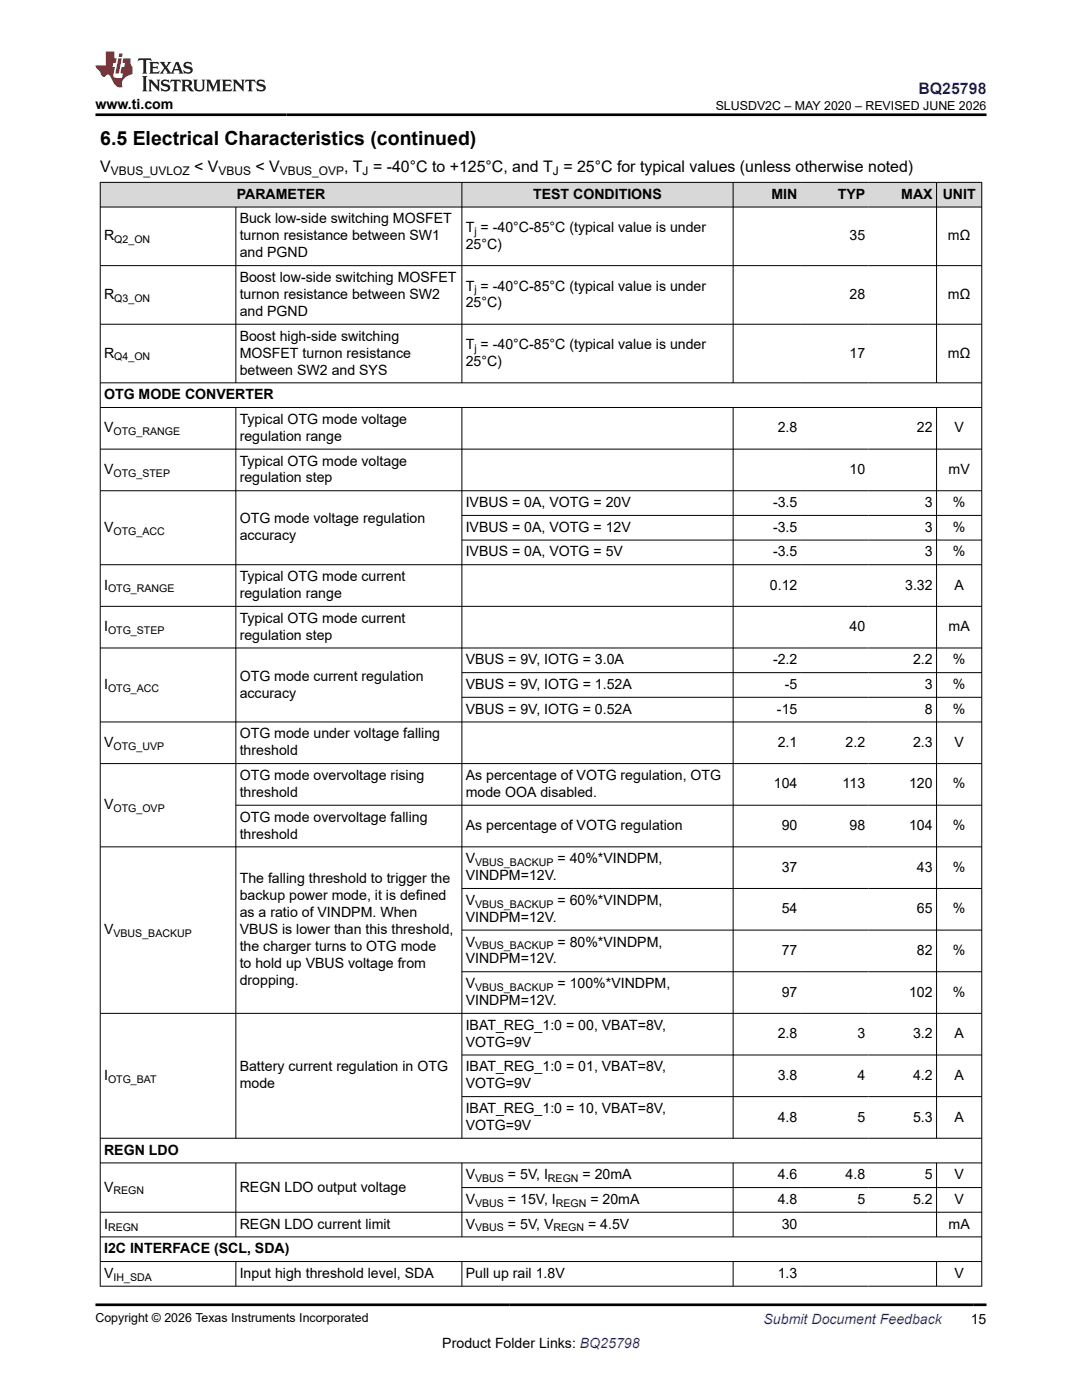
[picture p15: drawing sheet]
<svg xmlns="http://www.w3.org/2000/svg" width="216mm" height="279mm" viewBox="0 0 216 279" stroke-linecap="round" stroke-linejoin="round" font-family="sans-serif">
<defs><g id="words">
<text font-size="3.9" x="20" y="28.8">6.5 Electrical Characteristics (continued)</text>
<text font-size="3.2" fill="#00f" x="183.3" y="18.7">BQ25798</text>
<g font-size="3.2">
<text x="20" y="34.3">V</text>
<text x="38.7" y="34.3">&lt; V</text>
<text x="51" y="34.3">&lt; V</text>
<text x="68.7" y="34.3">, T = -40°C to +125°C, and T = 25°C for typical values (unless otherwise noted)</text>
</g>
<g font-size="2.8">
<text x="19" y="21.8">www.ti.com</text>
<text x="47.2" y="39.7">PARAMETER</text>
<text x="106.4" y="39.7">TEST CONDITIONS</text>
<text x="153.9" y="39.7">MIN</text>
<text x="167.2" y="39.7">TYP</text>
<text x="179.8" y="39.7">MAX</text>
<text x="188.1" y="39.7">UNIT</text>
<text x="20.8" y="48">R</text>
<text x="47.8" y="44.6">Buck low-side switching MOSFET</text>
<text x="47.8" y="48">turnon resistance between SW1</text>
<text x="92.9" y="46.3">T = -40°C-85°C (typical value is under</text>
<text x="169.5" y="48">35</text>
<text x="189.2" y="48">mΩ</text>
<text x="47.8" y="51.4">and PGND</text>
<text x="92.9" y="49.7">25°C)</text>
<text x="20.8" y="59.7">R</text>
<text x="47.8" y="56.3">Boost low-side switching MOSFET</text>
<text x="47.8" y="59.7">turnon resistance between SW2</text>
<text x="92.9" y="58">T = -40°C-85°C (typical value is under</text>
<text x="169.5" y="59.7">28</text>
<text x="189.2" y="59.7">mΩ</text>
<text x="47.8" y="63.1">and PGND</text>
<text x="92.9" y="61.4">25°C)</text>
<text x="20.8" y="71.4">R</text>
<text x="47.8" y="68">Boost high-side switching</text>
<text x="47.8" y="71.4">MOSFET turnon resistance</text>
<text x="92.9" y="69.7">T = -40°C-85°C (typical value is under</text>
<text x="169.5" y="71.4">17</text>
<text x="189.2" y="71.4">mΩ</text>
<text x="47.8" y="74.8">between SW2 and SYS</text>
<text x="92.9" y="73.1">25°C)</text>
<text x="20.8" y="79.7">OTG MODE CONVERTER</text>
<text x="20.8" y="86.3">V</text>
<text x="47.8" y="84.6">Typical OTG mode voltage</text>
<text x="47.8" y="88">regulation range</text>
<text x="155.2" y="86.3">2.8</text>
<text x="183" y="86.3">22</text>
<text x="190.4" y="86.3">V</text>
<text x="20.8" y="94.6">V</text>
<text x="47.8" y="92.9">Typical OTG mode voltage</text>
<text x="169.5" y="94.6">10</text>
<text x="189.3" y="94.6">mV</text>
<text x="47.8" y="96.3">regulation step</text>
<text x="92.9" y="101.2">IVBUS = 0A, VOTG = 20V</text>
<text x="154.2" y="101.2">-3.5</text>
<text x="184.5" y="101.2">3</text>
<text x="190.1" y="101.2">%</text>
<text x="20.8" y="106.1">V</text>
<text x="47.8" y="104.4">OTG mode voltage regulation</text>
<text x="47.8" y="107.8">accuracy</text>
<text x="92.9" y="106.1">IVBUS = 0A, VOTG = 12V</text>
<text x="154.2" y="106.1">-3.5</text>
<text x="184.5" y="106.1">3</text>
<text x="190.1" y="106.1">%</text>
<text x="92.9" y="111.1">IVBUS = 0A, VOTG = 5V</text>
<text x="154.2" y="111.1">-3.5</text>
<text x="184.5" y="111.1">3</text>
<text x="190.1" y="111.1">%</text>
<text x="20.8" y="117.7">I</text>
<text x="47.8" y="116">Typical OTG mode current</text>
<text x="47.8" y="119.4">regulation range</text>
<text x="153.6" y="117.7">0.12</text>
<text x="180.6" y="117.7">3.32</text>
<text x="190.4" y="117.7">A</text>
<text x="20.8" y="126">I</text>
<text x="47.8" y="124.3">Typical OTG mode current</text>
<text x="169.5" y="126">40</text>
<text x="189.3" y="126">mA</text>
<text x="47.8" y="127.7">regulation step</text>
<text x="20.8" y="137.5">I</text>
<text x="47.8" y="135.8">OTG mode current regulation</text>
<text x="92.9" y="137.5">VBUS = 9V, IOTG = 1.52A</text>
<text x="92.9" y="132.6">VBUS = 9V, IOTG = 3.0A</text>
<text x="154.2" y="132.6">-2.2</text>
<text x="156.6" y="137.5">-5</text>
<text x="182.2" y="132.6">2.2</text>
<text x="184.5" y="137.5">3</text>
<text x="190.1" y="132.6">%</text>
<text x="190.1" y="137.5">%</text>
<text x="47.8" y="139.2">accuracy</text>
<text x="92.9" y="142.4">VBUS = 9V, IOTG = 0.52A</text>
<text x="155" y="142.4">-15</text>
<text x="184.5" y="142.4">8</text>
<text x="190.1" y="142.4">%</text>
<text x="20.8" y="149.1">V</text>
<text x="47.8" y="147.4">OTG mode under voltage falling</text>
<text x="155.2" y="149.1">2.1</text>
<text x="168.7" y="149.1">2.2</text>
<text x="182.2" y="149.1">2.3</text>
<text x="190.4" y="149.1">V</text>
<text x="47.8" y="150.7">threshold</text>
<text x="47.8" y="155.7">OTG mode overvoltage rising</text>
<text x="92.9" y="155.7">As percentage of VOTG regulation, OTG</text>
<text x="20.8" y="161.5">V</text>
<text x="47.8" y="159.1">threshold</text>
<text x="92.9" y="159.1">mode OOA disabled.</text>
<text x="154.4" y="157.4">104</text>
<text x="168.1" y="157.4">113</text>
<text x="181.4" y="157.4">120</text>
<text x="190.1" y="157.4">%</text>
<text x="47.8" y="164">OTG mode overvoltage falling</text>
<text x="47.8" y="167.4">threshold</text>
<text x="92.9" y="165.7">As percentage of VOTG regulation</text>
<text x="156" y="165.7">90</text>
<text x="169.5" y="165.7">98</text>
<text x="181.4" y="165.7">104</text>
<text x="190.1" y="165.7">%</text>
<text x="92.9" y="172.3">V</text>
<text x="111.2" y="172.3">= 40%*VINDPM,</text>
<text x="156" y="174">37</text>
<text x="183" y="174">43</text>
<text x="190.1" y="174">%</text>
<text x="47.8" y="176.3">The falling threshold to trigger the</text>
<text x="47.8" y="179.7">backup power mode, it is defined</text>
<text x="92.9" y="175.7">VINDPM=12V.</text>
<text x="47.8" y="183">as a ratio of VINDPM. When</text>
<text x="92.9" y="180.6">V</text>
<text x="92.9" y="184">VINDPM=12V.</text>
<text x="111.2" y="180.6">= 60%*VINDPM,</text>
<text x="156" y="182.3">54</text>
<text x="183" y="182.3">65</text>
<text x="190.1" y="182.3">%</text>
<text x="20.8" y="186.4">V</text>
<text x="47.8" y="186.4">VBUS is lower than this threshold,</text>
<text x="47.8" y="189.8">the charger turns to OTG mode</text>
<text x="92.9" y="188.9">V</text>
<text x="111.2" y="188.9">= 80%*VINDPM,</text>
<text x="156" y="190.6">77</text>
<text x="183" y="190.6">82</text>
<text x="190.1" y="190.6">%</text>
<text x="47.8" y="193.2">to hold up VBUS voltage from</text>
<text x="47.8" y="196.6">dropping.</text>
<text x="92.9" y="197.2">V</text>
<text x="92.9" y="192.3">VINDPM=12V.</text>
<text x="111.2" y="197.2">= 100%*VINDPM,</text>
<text x="92.9" y="200.6">VINDPM=12V.</text>
<text x="156" y="198.9">97</text>
<text x="181.4" y="198.9">102</text>
<text x="190.1" y="198.9">%</text>
<text x="92.9" y="205.5">IBAT_REG_1:0 = 00, VBAT=8V,</text>
<text x="92.9" y="208.9">VOTG=9V</text>
<text x="155.2" y="207.2">2.8</text>
<text x="171.1" y="207.2">3</text>
<text x="182.2" y="207.2">3.2</text>
<text x="190.4" y="207.2">A</text>
<text x="20.8" y="215.5">I</text>
<text x="47.8" y="213.8">Battery current regulation in OTG</text>
<text x="92.9" y="213.8">IBAT_REG_1:0 = 01, VBAT=8V,</text>
<text x="155.2" y="215.5">3.8</text>
<text x="171.1" y="215.5">4</text>
<text x="182.2" y="215.5">4.2</text>
<text x="190.4" y="215.5">A</text>
<text x="47.8" y="217.2">mode</text>
<text x="92.9" y="217.2">VOTG=9V</text>
<text x="92.9" y="222.1">IBAT_REG_1:0 = 10, VBAT=8V,</text>
<text x="92.9" y="225.5">VOTG=9V</text>
<text x="155.2" y="223.8">4.8</text>
<text x="171.1" y="223.8">5</text>
<text x="182.2" y="223.8">5.3</text>
<text x="190.4" y="223.8">A</text>
<text x="20.8" y="230.4">REGN LDO</text>
<text x="20.8" y="237.8">V</text>
<text x="47.8" y="237.8">REGN LDO output voltage</text>
<text x="92.9" y="235.4">V</text>
<text x="101.4" y="235.4">= 5V, I</text>
<text x="116.2" y="235.4">= 20mA</text>
<text x="155.2" y="235.4">4.6</text>
<text x="168.7" y="235.4">4.8</text>
<text x="184.5" y="235.4">5</text>
<text x="190.4" y="235.4">V</text>
<text x="20.8" y="245.2">I</text>
<text x="47.8" y="245.2">REGN LDO current limit</text>
<text x="92.9" y="240.3">V</text>
<text x="92.9" y="245.2">V</text>
<text x="101.4" y="240.3">= 15V, I</text>
<text x="101.4" y="245.2">= 5V, V</text>
<text x="117.3" y="245.2">= 4.5V</text>
<text x="117.8" y="240.3">= 20mA</text>
<text x="155.2" y="240.3">4.8</text>
<text x="156" y="245.2">30</text>
<text x="171.1" y="240.3">5</text>
<text x="182.2" y="240.3">5.2</text>
<text x="189.3" y="245.2">mA</text>
<text x="190.4" y="240.3">V</text>
<text x="20.8" y="250.1">I2C INTERFACE (SCL, SDA)</text>
<text x="20.8" y="255">V</text>
<text x="47.8" y="255">Input high threshold level, SDA</text>
<text x="92.9" y="255">Pull up rail 1.8V</text>
<text x="155.2" y="255">1.3</text>
<text x="190.4" y="255">V</text>
<text x="88.3" y="269">Product Folder Links: BQ25798</text>
<text x="193.7" y="264.2">15</text>
</g>
<text font-size="2.8" fill="#00f" x="152.4" y="264.2">Submit Document Feedback</text>
<g font-size="2.5">
<text x="142.8" y="21.9">SLUSDV2C – MAY 2020 – REVISED JUNE 2026</text>
<text x="19" y="263.9">Copyright © 2026 Texas Instruments Incorporated</text>
</g>
<g font-size="2.4">
<text x="22.1" y="34.9">VBUS_UVLOZ</text>
<text x="43.6" y="34.9">VBUS</text>
<text x="55.8" y="34.9">VBUS_OVP</text>
<text x="72.4" y="34.9">J</text>
<text x="110.3" y="34.9">J</text>
</g>
<g font-size="2.1">
<text x="94.7" y="46.9">j</text>
<text x="22.8" y="48.5">Q2_ON</text>
<text x="94.7" y="58.5">j</text>
<text x="22.8" y="60.2">Q3_ON</text>
<text x="22.8" y="71.9">Q4_ON</text>
<text x="94.7" y="70.2">j</text>
<text x="22.6" y="86.9">OTG_RANGE</text>
<text x="22.6" y="95.2">OTG_STEP</text>
<text x="22.6" y="106.7">OTG_ACC</text>
<text x="21.6" y="118.2">OTG_RANGE</text>
<text x="21.6" y="126.5">OTG_STEP</text>
<text x="21.6" y="138.1">OTG_ACC</text>
<text x="22.6" y="149.6">OTG_UVP</text>
<text x="22.6" y="162.1">OTG_OVP</text>
<text x="94.8" y="172.8">VBUS_BACKUP</text>
<text x="94.8" y="181.2">VBUS_BACKUP</text>
<text x="22.6" y="187">VBUS_BACKUP</text>
<text x="94.8" y="189.5">VBUS_BACKUP</text>
<text x="94.8" y="197.8">VBUS_BACKUP</text>
<text x="21.6" y="216.1">OTG_BAT</text>
<text x="22.6" y="238.4">REGN</text>
<text x="94.8" y="235.9">VBUS</text>
<text x="109.3" y="235.9">REGN</text>
<text x="21.6" y="245.8">REGN</text>
<text x="94.8" y="240.8">VBUS</text>
<text x="94.8" y="245.8">VBUS</text>
<text x="110.4" y="245.8">REGN</text>
<text x="110.9" y="240.8">REGN</text>
<text x="22.6" y="255.6">IH_SDA</text>
</g>
</g></defs>
<g fill="#d8d8d8">
<path d="M20 36.4h175.9v4.9h-175.9z" fill-rule="evenodd"/>
<path d="M20.1 36.5h72v4.8h-72z" fill-rule="evenodd"/>
<path d="M92.2 36.5h54v4.8h-54z" fill-rule="evenodd"/>
<path d="M146.3 36.5h13.5v4.8h-13.5z" fill-rule="evenodd"/>
<path d="M159.8 36.5h13.5v4.8h-13.5z" fill-rule="evenodd"/>
<path d="M173.3 36.5h13.5v4.8h-13.5z" fill-rule="evenodd"/>
<path d="M186.9 36.5h8.9v4.8h-8.9z" fill-rule="evenodd"/>
</g>
<g fill="none" stroke="#000" stroke-width=".2">
<path d="M19.9 36.4h176.1M20 36.3v220.5M92.2 36.3v40.2M146.3 36.3v40.2M186.9 36.3v40.2M195.9 36.3v220.5M19.9 41.3h176.1M19.9 53h176.1M47.1 41.3v35.2M19.9 64.7h176.1M19.9 76.4h176.1M19.9 81.3h176.1"/>
<path d="M19.9 89.6h176.1M19.9 97.9h176.1M47.1 81.3v145.9M92.2 81.3v145.9M146.3 81.3v145.9M186.9 81.3v145.9M92.2 102.9h103.8M92.2 107.8h103.8M196 112.7h-176.1M19.9 121h176.1M19.9 129.3h176.1M92.2 134.2h103.8"/>
<path d="M92.2 139.2h103.8M19.9 152.4h176.1M196 144.1h-176.1M47.1 160.7h148.9M92.2 177.3h103.8M196 169h-176.1M92.2 185.6h103.8M92.2 193.9h103.8M92.2 210.5h103.8M92.2 218.9h103.8M196 202.2h-176.1M19.9 227.2h176.1"/>
<path d="M19.9 232.1h176.1M47.1 232.1v14.8M92.2 232.1v14.8M92.2 237h103.8M146.3 232.1v14.8M186.9 232.1v14.8M19.9 241.9h176.1M19.9 246.8h176.1M19.9 251.8h176.1M19.9 256.7h176.1M47.1 251.8v5M92.2 251.8v5"/>
<path d="M146.3 251.8v5M186.9 251.8v5"/>
</g>
<path d="M27.7 11.6l-.2 .6 .5-.2h.6v.1v2.2l-.2 .4h1l-.2-.4v-2.2v-.1h.5l.5 .2-.1-.6zM29.8 12.4l.2 .3v1.6l-.2 .4h1.9l.1-.6a1.08 1.08 0 0 1-1.3 .2v-.7h.6l.4 .2v-.7l-.4 .2h-.6v-.5l.2-.2a1 1 0 0 1 1 .3l-.1-.5zM31.8 12.4l1 1.1-1 1.2h.9l-.2-.2 .4-.8 .5 .8-.2 .2h1.6l-.2-.2 .1-.5h1l.1 .5-.1 .2h.9l-.2-.4-.8-1.9h-.5l-1 2.1-.8-1.1 .9-1h-.8l.2 .2-.5 .6-.3-.6 .1-.2zM35.2 12.8l.4 1h-.8zM36.8 12.5a.65 .65 0 0 0-.2 .7 .65 .65 0 0 0 .6 .5l.7 .1 .1 .3a.79 .79 0 0 1-.7 .4 .79 .79 0 0 1-.7-.5l.1 .7 .2-.1a.93 .93 0 0 0 1.1 0 .93 .93 0 0 0 .4-.9 1.46 1.46 0 0 0-1.2-.6l-.1-.3a1.09 1.09 0 0 1 1.2 .2l-.2-.6-.1 .1-.6-.2zM28.4 15.2l.2 .4v2.2l-.2 .4h1l-.2-.4v-2.2l.2-.4zM29.6 15.9l.2 .4v1.5l-.2 .4h.8l-.3-.4v-1.3l1.7 1.8v-2l.2-.4h-.8l.2 .2 .1 1.1-1.2-1.3zM32.3 16a.65 .65 0 0 0-.2 .8 .65 .65 0 0 0 .7 .4l.6 .2 .1 .2a.79 .79 0 0 1-.7 .4 .79 .79 0 0 1-.7-.5l.1 .7 .2-.1a.93 .93 0 0 0 1.1 .1 .93 .93 0 0 0 .4-1 1.46 1.46 0 0 0-1.2-.5l-.1-.4a1.09 1.09 0 0 1 1.2 .2l-.2-.6-.1 .1-.6-.1zM34.1 15.9l-.1 .6a.63 .63 0 0 1 .7-.3l.1 1.6-.3 .4h1l-.2-.4v-1.6a.66 .66 0 0 1 .8 .3l-.1-.6zM36.2 15.9l.2 .4v1.5l-.2 .4h.9l-.2-.2v-.7h.5l.1 .2a.79 .79 0 0 0 1.2 .6l-1-.9a.61 .61 0 0 0 .6-.6 .61 .61 0 0 0-.5-.7zM36.9 16.2h.2a.47 .47 0 0 1 .5 .1 .47 .47 0 0 1 .1 .5l-.2 .1-.6 .1zM38.5 15.9l.2 .2a2.27 2.27 0 0 0 .4 2 1.04 1.04 0 0 0 1.7-.7v-1.3l.2-.2h-.8l.2 .4v1.1a.6 .6 0 0 1-.6 .6 .6 .6 0 0 1-.6-.6v-1.1l.3-.4zM41.1 15.9l.2 .4v1.5l-.2 .4h.7l-.2-.4v-1.4l.9 1.9 .8-1.9v1.4l-.2 .4h1l-.3-.4v-1.5l.3-.4h-.8l-.7 1.5-.7-1.5zM44.3 15.9l.2 .4v1.5l-.2 .4h1.9l.1-.6a1.09 1.09 0 0 1-1.3 .2v-.7h.6l.4 .2v-.6l-.4 .2h-.6v-.6l.2-.1a1.01 1.01 0 0 1 1 .3l-.1-.6zM46.4 15.9l.3 .4v1.5l-.3 .4h.8l-.2-.4v-1.3l1.6 1.8v-2l.2-.4h-.7l.2 .2v1.1l-1.2-1.3zM49 15.9l-.1 .6a.63 .63 0 0 1 .8-.3v1.6l-.3 .4h1l-.2-.4v-1.6a.66 .66 0 0 1 .8 .3l-.1-.6zM51.4 16a.65 .65 0 0 0-.2 .8 .65 .65 0 0 0 .6 .4l.6 .2 .2 .2a.79 .79 0 0 1-.8 .4 .79 .79 0 0 1-.6-.5l.1 .7 .2-.1a.93 .93 0 0 0 1 .1 .93 .93 0 0 0 .5-1 1.46 1.46 0 0 0-1.3-.5l-.1-.4a1.09 1.09 0 0 1 1.3 .2l-.2-.6-.2 .1-.5-.1z" fill="#231f20"/>
<path d="M21.1 10.3v2.7h-2.1l.1 .4 .9 1a.95 .95 0 0 0 .9 .9 .59 .59 0 0 1 .6-.4 .59 .59 0 0 1 .5 .3l.4 .8a1.59 1.59 0 0 0 2.1 1.4 1.61 1.61 0 0 1 1-2.3l1-.3-.1-1.5a1.59 1.59 0 0 1-.4-1.7h-1.4l-.2 .9h.5l-.1 .9h-.5l-.2 .9v.3l.4 .1-.2 .9h-.6a.73 .73 0 0 1-1.1-.7l.3-1.5h-.5l.2-.9h.5l.2-.9h-.5v-1.3zM23.6 11.6l-.6 3.1h.7l.6-3.1zM23.8 10.7l-.1 .6h.7l.1-.6z" fill="#ed1c24"/>
<path d="M19 22.9h177.8M19 260.4h177.8" fill="none" stroke="#000" stroke-width=".53"/>
<use href="#words"/>
</svg>
